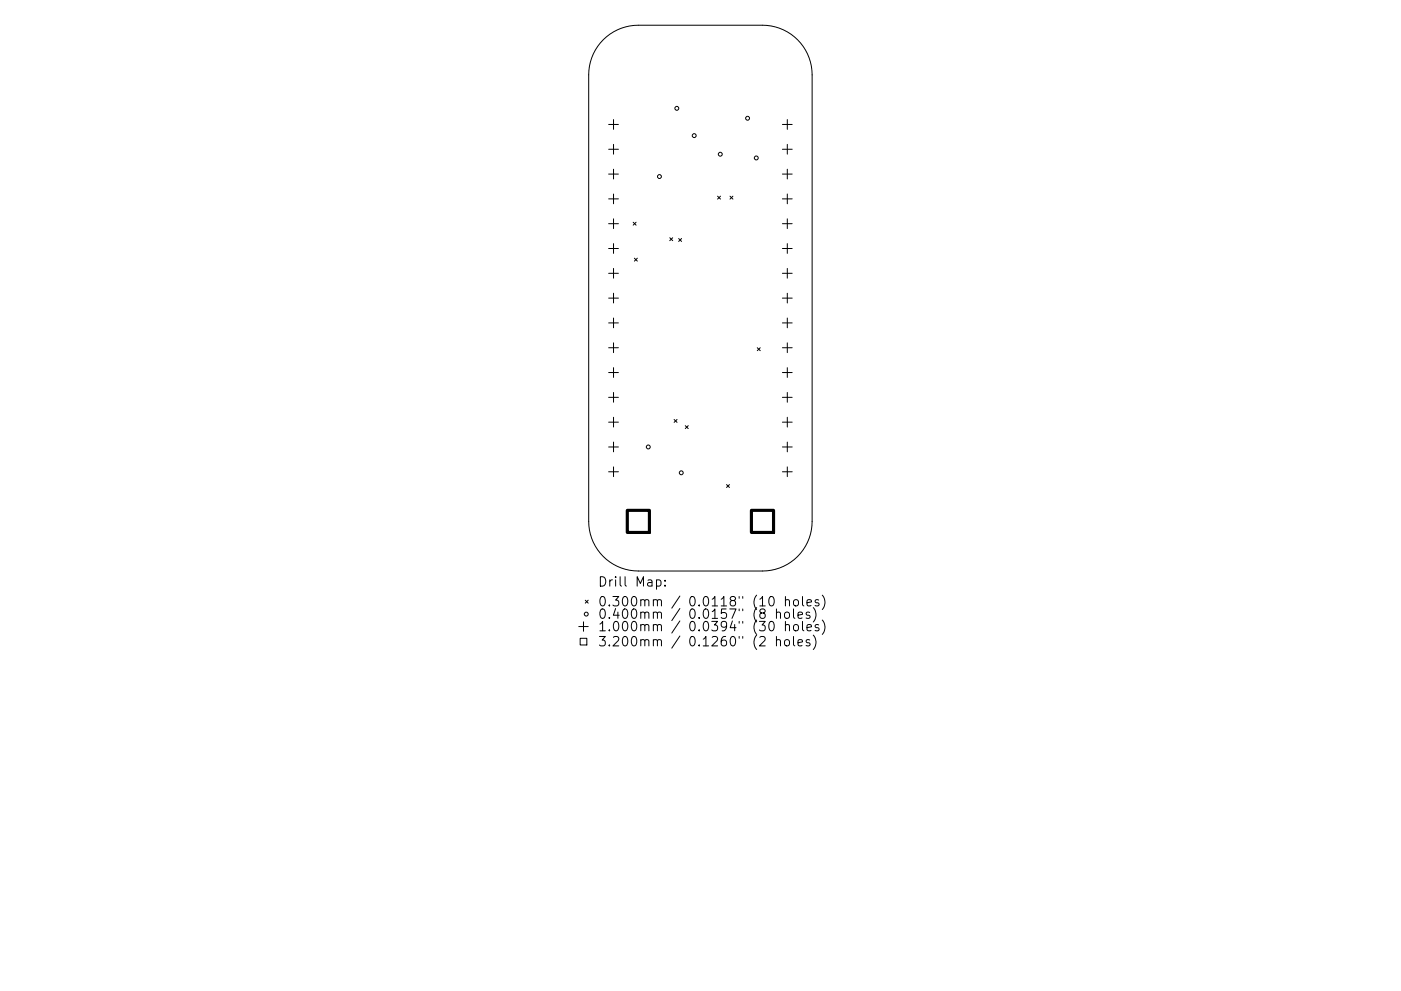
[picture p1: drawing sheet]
<svg xmlns="http://www.w3.org/2000/svg" width="297mm" height="210mm" viewBox="0 0 297 210" stroke-linecap="round" stroke-linejoin="round" font-family="sans-serif">
<defs><g id="words">
<g font-size="2.8">
<text x="126.7" y="124.5">Drill Map:</text>
<text x="126.7" y="128.7">0.300mm / 0.0118&quot; (10 holes)</text>
<text x="126.7" y="131.3">0.400mm / 0.0157&quot; (8 holes)</text>
<text x="126.7" y="133.9">1.000mm / 0.0394&quot; (30 holes)</text>
<text x="126.7" y="137.1">3.200mm / 0.1260&quot; (2 holes)</text>
</g>
</g></defs>
<g fill="none" stroke="#000" stroke-width=".21">
<path d="M127.9 8.4a10.5 10.5 0 0 1 7.4-3h26.4a10.5 10.5 0 0 1 10.5 10.5v94.7a10.5 10.5 0 0 1-10.5 10.5h-26.4a10.5 10.5 0 0 1-10.5-10.5v-94.7a10.5 10.5 0 0 1 3.1-7.5zM129 26.4h2.1M129 31.7h2.1M129 36.9h2.1M130.1 25.4v2M130.1 30.6v2.1M130.1 35.9v2.1M165.9 26.4h2.1M165.9 31.7h2.1M165.9 36.9h2.1M166.9 25.4v2M166.9 30.6v2.1"/>
<path d="M166.9 35.9v2.1M129 42.2h2.1M129 47.5h2.1M129 52.7h2.1M129 58h2.1M130.1 41.2v2M130.1 46.4v2.1M130.1 51.7v2.1M130.1 57v2M134.2 47.1l.7 .7M134.5 54.8l.6 .6M134.9 47.1l-.7 .7"/>
<path d="M135.1 54.8l-.6 .6M142 50.4l.6 .7M142.6 50.4l-.6 .7M143.9 50.6l.6 .6M144.5 50.6l-.6 .6M152.1 41.6l.7 .6M152.8 41.6l-.7 .6M154.8 41.6l.6 .6M155.4 41.6l-.6 .6M165.9 42.2h2.1M165.9 47.5h2.1M165.9 52.7h2.1"/>
<path d="M165.9 58h2.1M166.9 41.2v2M166.9 46.4v2.1M166.9 51.7v2.1M166.9 57v2M129 63.3h2.1M129 68.5h2.1M129 73.8h2.1M129 79h2.1M130.1 62.2v2.1M130.1 67.5v2.1M130.1 72.7v2.1"/>
<path d="M130.1 78v2.1M160.6 73.8l.6 .6M161.2 73.8l-.6 .6M165.9 63.3h2.1M165.9 68.5h2.1M165.9 73.8h2.1M165.9 79h2.1M166.9 62.2v2.1M166.9 67.5v2.1M166.9 72.7v2.1M166.9 78v2.1M129 84.3h2.1"/>
<path d="M129 89.6h2.1M129 94.8h2.1M130.1 83.3v2M130.1 88.5v2.1M130.1 93.8v2.1M130.1 99.1v2M142.9 89l.6 .6M143.5 89l-.6 .6M145.3 90.3l.6 .6M145.9 90.3l-.6 .6M165.9 84.3h2.1M165.9 89.6h2.1"/>
<path d="M165.9 94.8h2.1M166.9 83.3v2M166.9 88.5v2.1M166.9 93.8v2.1M166.9 99.1v2M129 100.1h2.1M154 102.8l.7 .6M154.7 102.8l-.7 .6M165.9 100.1h2.1M122.7 132.9h2M123 135.4h1.4v1.4h-1.4zM123.7 131.9v2"/>
<path d="M124.1 127.3l.6 .7M124.7 127.3l-.6 .7M139.2 123.1l.6-.1 .3 .4v.6l-.1 .3h-.8M141 124.2v.2M141 123.1v.2M163.2 126.7l.5-.1a1.25 1.25 0 0 1 0 2l-.4-.1-.2-.3-.1-.9zM163.2 132l.5-.2a1.25 1.25 0 0 1 0 2l-.4-.1-.2-.2-.1-.9zM164.6 130.1a.5 .5 0 0 1 .9 0v1.1M164.6 135.9a.5 .5 0 0 1 .9 .1v1M164.6 129.2v2M164.6 135v2M166.4 130.1a.54 .54 0 0 1 .6-.2 .54 .54 0 0 1 .4 .3v.6a.54 .54 0 0 1-.5 .4 .54 .54 0 0 1-.6-.4z"/>
<path d="M166.4 135.9a.54 .54 0 0 1 .6-.2 .54 .54 0 0 1 .4 .4v.6a.54 .54 0 0 1-.5 .4 .54 .54 0 0 1-.6-.4zM166.5 127.4l.3-.2 .5 .1 .1 1.3M166.5 132.7a.5 .5 0 0 1 .9 .1v1M166.5 126.6v2M166.5 131.8v2M168.2 129.2v1.7l.3 .3M168.2 135v1.8l.3 .2M168.3 127.4l.3-.2a.54 .54 0 0 1 .7 .4v.6a.54 .54 0 0 1-.5 .4 .54 .54 0 0 1-.6-.4zM168.3 132.7a.54 .54 0 0 1 .6-.2 .54 .54 0 0 1 .4 .4v.6a.54 .54 0 0 1-.5 .4 .54 .54 0 0 1-.6-.4zM169.2 130.5l.9-.2-.1-.3-.5-.1-.3 .2 .1 1h.7M169.2 136.4l.9-.2-.1-.4-.5-.1-.3 .3 .1 .9h.7M170.1 126.6v1.7l.3 .3"/>
<path d="M170.1 131.8v1.8l.3 .2M171.1 127.9l.9-.2v-.4l-.6-.1-.3 .3 .1 1h.8M171.1 133.2l.9-.2v-.4l-.6-.1-.3 .3 .1 .9h.8M171.7 130l-.5-.1-.3 .2 .1 .3 .7 .2v.5h-.8M171.7 135.8l-.5-.1-.3 .3 .1 .3 .7 .2v.4h-.8M172.4 128.9a2.29 2.29 0 0 1 0 3.1M172.4 134.8a2.29 2.29 0 0 1 0 3M173.6 127.3l-.5-.1-.3 .3 .1 .3 .7 .2v.5h-.8M173.6 132.6l-.5-.1-.3 .3 .1 .3 .7 .2v.4h-.8M174.3 126.3a2.29 2.29 0 0 1 0 3M174.3 131.6a2.29 2.29 0 0 1 0 3"/>
<circle cx="139.8" cy="37.5" r=".41"/>
<circle cx="143.5" cy="23" r=".41"/>
<circle cx="147.2" cy="28.8" r=".41"/>
<circle cx="152.7" cy="32.7" r=".41"/>
<circle cx="158.5" cy="25.1" r=".41"/>
<circle cx="160.3" cy="33.5" r=".41"/>
<circle cx="137.4" cy="94.8" r=".41"/>
<circle cx="144.4" cy="100.3" r=".41"/>
<circle cx="124.3" cy="130.3" r=".41"/>
</g>
<path d="M133 108.3h4.7v4.7h-4.7zM159.3 108.3h4.7v4.7h-4.7z" fill="none" stroke="#000" stroke-width=".66"/>
<use href="#words"/>
</svg>
